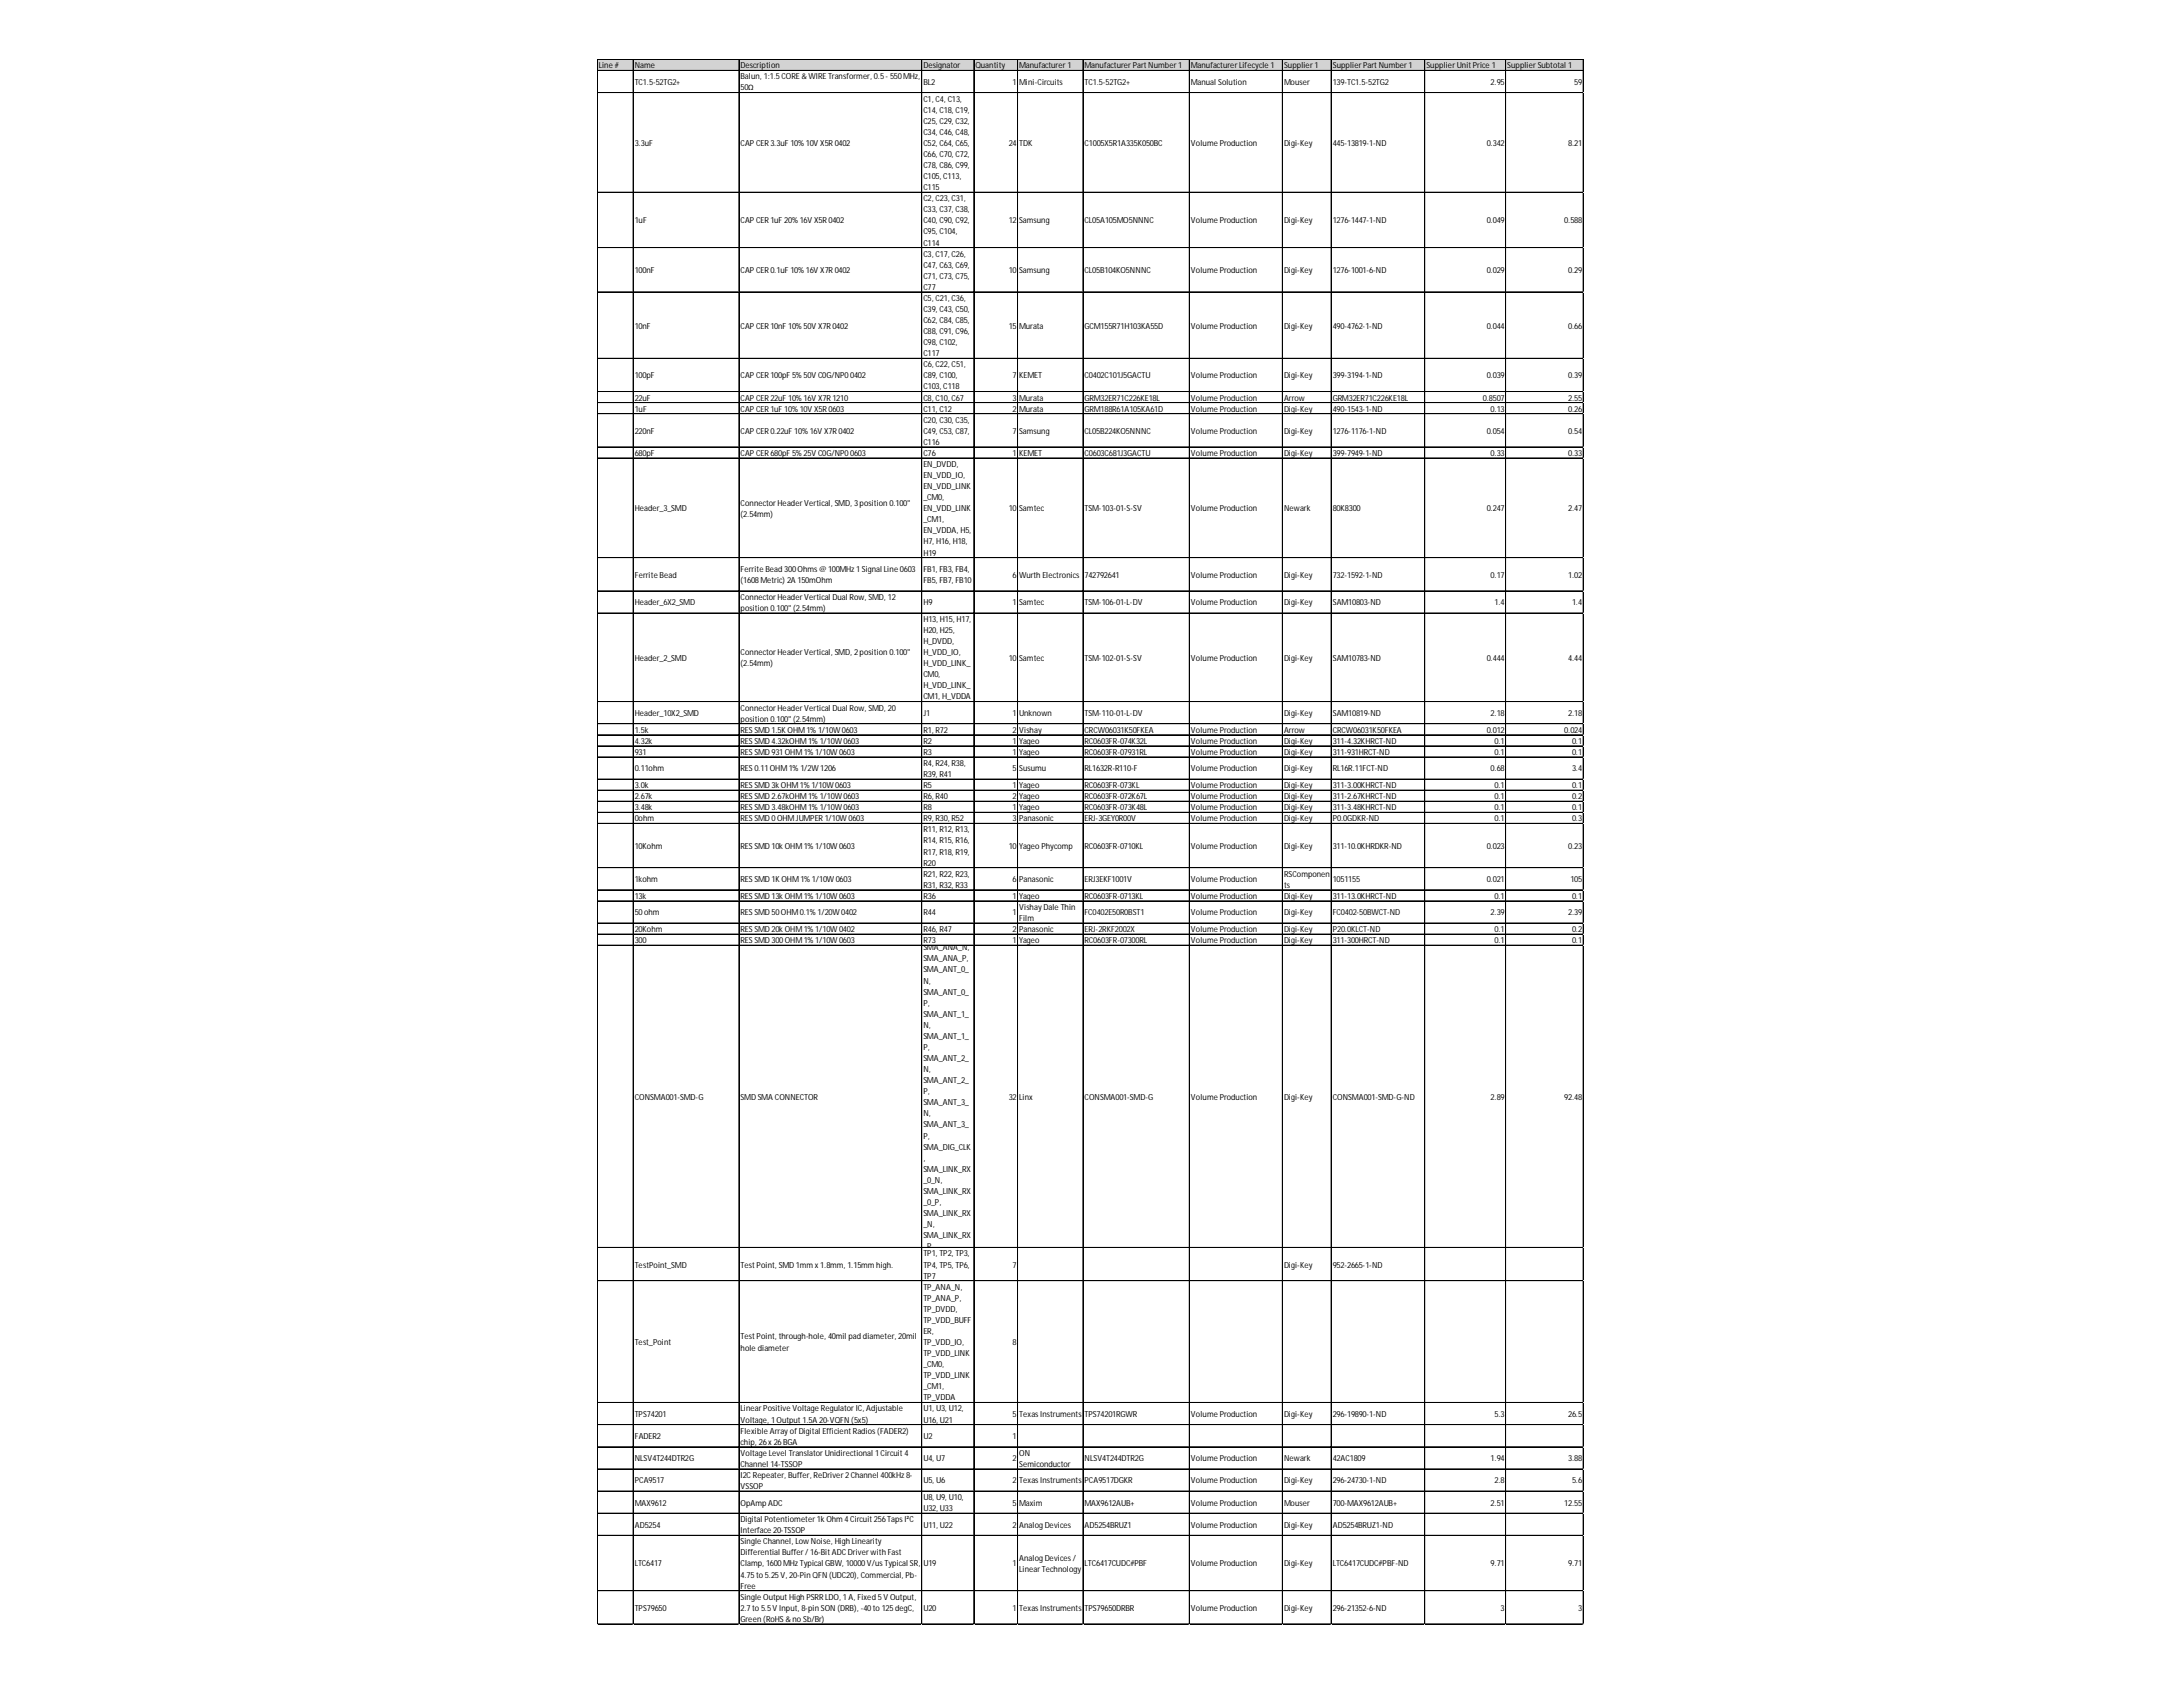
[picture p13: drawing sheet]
<svg xmlns="http://www.w3.org/2000/svg" width="279mm" height="216mm" viewBox="0 0 279 216" stroke-linecap="round" stroke-linejoin="round" font-family="sans-serif">
<defs><g id="words">
<g font-size="1.1">
<text x="76.6" y="8.7">Line#</text>
<text x="81.2" y="8.7">Name</text>
<text x="81.2" y="10.9">TC1.5-52TG2+</text>
<text x="94.8" y="8.7">Description</text>
<text x="94.8" y="10.2">Balun, 1:1.5CORE&amp;WIRETransformer, 0.5-550MHz,</text>
<text x="94.8" y="11.6">50Ω</text>
<text x="118.2" y="8.7">Designator</text>
<text x="118.2" y="10.9">BL2</text>
<text x="124.8" y="8.7">Quantity</text>
<text x="129.6" y="10.9">1</text>
<text x="130.4" y="8.7">Manufacturer1</text>
<text x="130.4" y="10.9">Mini-Circuits</text>
<text x="138.8" y="8.7">ManufacturerPartNumber1</text>
<text x="138.8" y="10.9">TC1.5-52TG2+</text>
<text x="152.4" y="8.7">ManufacturerLifecycle1</text>
<text x="152.4" y="10.9">Manual Solution</text>
<text x="164.3" y="8.7">Supplier1</text>
<text x="164.3" y="10.9">Mouser</text>
<text x="170.6" y="8.7">SupplierPartNumber1</text>
<text x="170.6" y="10.9">139-TC1.5-52TG2</text>
<text x="182.6" y="8.7">SupplierUnitPrice1</text>
<text x="190.8" y="10.9">2.95</text>
<text x="192.9" y="8.7">SupplierSubtotal 1</text>
<text x="201.5" y="10.9">59</text>
<text x="118.2" y="13">C1, C4, C13,</text>
<text x="118.2" y="14.4">C14, C18, C19,</text>
<text x="118.2" y="15.8">C25, C29, C32,</text>
<text x="118.2" y="17.2">C34, C46, C48,</text>
<text x="81.2" y="18.7">3.3uF</text>
<text x="94.8" y="18.7">CAPCER3.3uF10%10VX5R0402</text>
<text x="118.2" y="18.7">C52, C64, C65,</text>
<text x="118.2" y="20.1">C66, C70, C72,</text>
<text x="118.2" y="21.5">C78, C86, C99,</text>
<text x="118.2" y="22.9">C105, C113,</text>
<text x="129.1" y="18.7">24</text>
<text x="130.4" y="18.7">TDK</text>
<text x="138.8" y="18.7">C1005X5R1A335K050BC</text>
<text x="152.4" y="18.7">VolumeProduction</text>
<text x="164.3" y="18.7">Digi-Key</text>
<text x="170.6" y="18.7">445-13819-1-ND</text>
<text x="190.3" y="18.7">0.342</text>
<text x="200.7" y="18.7">8.21</text>
<text x="81.2" y="28.6">1uF</text>
<text x="94.8" y="28.6">CAPCER1uF20%16VX5R0402</text>
<text x="118.2" y="24.3">C115</text>
<text x="118.2" y="25.8">C2, C23, C31,</text>
<text x="118.2" y="27.2">C33, C37, C38,</text>
<text x="118.2" y="28.6">C40, C90, C92,</text>
<text x="129.1" y="28.6">12</text>
<text x="130.4" y="28.6">Samsung</text>
<text x="138.8" y="28.6">CL05A105MO5NNNC</text>
<text x="152.4" y="28.6">VolumeProduction</text>
<text x="164.3" y="28.6">Digi-Key</text>
<text x="170.6" y="28.6">1276-1447-1-ND</text>
<text x="190.3" y="28.6">0.049</text>
<text x="200.2" y="28.6">0.588</text>
<text x="81.2" y="35">100nF</text>
<text x="94.8" y="35">CAPCER0.1uF10%16VX7R0402</text>
<text x="118.2" y="30">C95, C104,</text>
<text x="118.2" y="31.4">C114</text>
<text x="118.2" y="32.8">C3, C17, C26,</text>
<text x="118.2" y="34.3">C47, C63, C69,</text>
<text x="118.2" y="35.7">C71, C73, C75,</text>
<text x="129.1" y="35">10</text>
<text x="130.4" y="35">Samsung</text>
<text x="138.8" y="35">CL05B104KO5NNNC</text>
<text x="152.4" y="35">VolumeProduction</text>
<text x="164.3" y="35">Digi-Key</text>
<text x="170.6" y="35">1276-1001-6-ND</text>
<text x="190.3" y="35">0.029</text>
<text x="200.7" y="35">0.29</text>
<text x="118.2" y="37.1">C77</text>
<text x="118.2" y="38.5">C5, C21, C36,</text>
<text x="118.2" y="39.9">C39, C43, C50,</text>
<text x="118.2" y="41.3">C62, C84, C85,</text>
<text x="81.2" y="42">10nF</text>
<text x="94.8" y="42">CAPCER10nF10%50VX7R0402</text>
<text x="118.2" y="42.8">C88, C91, C96,</text>
<text x="118.2" y="44.2">C98, C102,</text>
<text x="118.2" y="45.6">C117</text>
<text x="118.2" y="47">C6, C22, C51,</text>
<text x="129.1" y="42">15</text>
<text x="130.4" y="42">Murata</text>
<text x="138.8" y="42">GCM155R71H103KA55D</text>
<text x="152.4" y="42">VolumeProduction</text>
<text x="164.3" y="42">Digi-Key</text>
<text x="170.6" y="42">490-4762-1-ND</text>
<text x="190.3" y="42">0.044</text>
<text x="200.7" y="42">0.66</text>
<text x="81.2" y="48.4">100pF</text>
<text x="81.2" y="51.3">22uF</text>
<text x="81.2" y="52.7">1uF</text>
<text x="94.8" y="48.4">CAPCER100pF5%50VC0G/NP00402</text>
<text x="94.8" y="51.3">CAPCER22uF10%16VX7R1210</text>
<text x="94.8" y="52.7">CAPCER1uF10%10VX5R0603</text>
<text x="118.2" y="48.4">C89, C100,</text>
<text x="118.2" y="49.8">C103, C118</text>
<text x="118.2" y="51.3">C8, C10, C67</text>
<text x="118.2" y="52.7">C11, C12</text>
<text x="129.6" y="48.4">7</text>
<text x="129.6" y="51.3">3</text>
<text x="129.6" y="52.7">2</text>
<text x="130.4" y="48.4">KEMET</text>
<text x="130.4" y="51.3">Murata</text>
<text x="130.4" y="52.7">Murata</text>
<text x="138.8" y="48.4">C0402C101J5GACTU</text>
<text x="138.8" y="51.3">GRM32ER71C226KE18L</text>
<text x="138.8" y="52.7">GRM188R61A105KA61D</text>
<text x="152.4" y="48.4">VolumeProduction</text>
<text x="152.4" y="51.3">VolumeProduction</text>
<text x="152.4" y="52.7">VolumeProduction</text>
<text x="164.3" y="48.4">Digi-Key</text>
<text x="164.3" y="51.3">Arrow</text>
<text x="164.3" y="52.7">Digi-Key</text>
<text x="170.6" y="48.4">399-3194-1-ND</text>
<text x="170.6" y="51.3">GRM32ER71C226KE18L</text>
<text x="170.6" y="52.7">490-1543-1-ND</text>
<text x="189.8" y="51.3">0.8507</text>
<text x="190.3" y="48.4">0.039</text>
<text x="190.8" y="52.7">0.13</text>
<text x="200.7" y="48.4">0.39</text>
<text x="200.7" y="51.3">2.55</text>
<text x="200.7" y="52.7">0.26</text>
<text x="81.2" y="55.5">220nF</text>
<text x="81.2" y="58.3">680pF</text>
<text x="94.8" y="55.5">CAPCER0.22uF10%16VX7R0402</text>
<text x="94.8" y="58.3">CAPCER680pF5%25VC0G/NP00603</text>
<text x="118.2" y="54.1">C20, C30, C35,</text>
<text x="118.2" y="55.5">C49, C53, C87,</text>
<text x="118.2" y="56.9">C116</text>
<text x="118.2" y="58.3">C76</text>
<text x="118.2" y="59.8">EN_DVDD,</text>
<text x="129.6" y="55.5">7</text>
<text x="129.6" y="58.3">1</text>
<text x="130.4" y="55.5">Samsung</text>
<text x="130.4" y="58.3">KEMET</text>
<text x="138.8" y="55.5">CL05B224KO5NNNC</text>
<text x="138.8" y="58.3">C0603C681J3GACTU</text>
<text x="152.4" y="55.5">VolumeProduction</text>
<text x="152.4" y="58.3">VolumeProduction</text>
<text x="164.3" y="55.5">Digi-Key</text>
<text x="164.3" y="58.3">Digi-Key</text>
<text x="170.6" y="55.5">1276-1176-1-ND</text>
<text x="170.6" y="58.3">399-7949-1-ND</text>
<text x="190.3" y="55.5">0.054</text>
<text x="190.8" y="58.3">0.33</text>
<text x="200.7" y="55.5">0.54</text>
<text x="200.7" y="58.3">0.33</text>
<text x="81.2" y="65.4">Header_3_SMD</text>
<text x="94.8" y="64.7">ConnectorHeaderVertical, SMD, 3position0.100&quot;</text>
<text x="118.2" y="61.2">EN_VDD_IO,</text>
<text x="118.2" y="62.6">EN_VDD_LINK</text>
<text x="118.2" y="64">_CM0,</text>
<text x="118.2" y="65.4">EN_VDD_LINK</text>
<text x="129.1" y="65.4">10</text>
<text x="130.4" y="65.4">Samtec</text>
<text x="138.8" y="65.4">TSM-103-01-S-SV</text>
<text x="152.4" y="65.4">VolumeProduction</text>
<text x="164.3" y="65.4">Newark</text>
<text x="170.6" y="65.4">80K8300</text>
<text x="190.3" y="65.4">0.247</text>
<text x="200.7" y="65.4">2.47</text>
<text x="94.8" y="66.1">(2.54mm)</text>
<text x="118.2" y="66.8">_CM1,</text>
<text x="118.2" y="68.3">EN_VDDA, H5,</text>
<text x="118.2" y="69.7">H7, H16, H18,</text>
<text x="118.2" y="71.1">H19</text>
<text x="81.2" y="73.9">FerriteBead</text>
<text x="81.2" y="77.5">Header_6X2_SMD</text>
<text x="94.8" y="73.2">FerriteBead300Ohms@ 100MHz1Signal Line0603</text>
<text x="94.8" y="74.6">(1608Metric) 2A150mOhm</text>
<text x="94.8" y="76.8">ConnectorHeaderVertical Dual Row, SMD, 12</text>
<text x="118.2" y="73.2">FB1, FB3, FB4,</text>
<text x="118.2" y="74.6">FB5, FB7, FB10</text>
<text x="118.2" y="77.5">H9</text>
<text x="129.6" y="73.9">6</text>
<text x="129.6" y="77.5">1</text>
<text x="130.4" y="73.9">WurthElectronics</text>
<text x="130.4" y="77.5">Samtec</text>
<text x="138.8" y="73.9">742792641</text>
<text x="138.8" y="77.5">TSM-106-01-L-DV</text>
<text x="152.4" y="73.9">VolumeProduction</text>
<text x="152.4" y="77.5">VolumeProduction</text>
<text x="164.3" y="73.9">Digi-Key</text>
<text x="164.3" y="77.5">Digi-Key</text>
<text x="170.6" y="73.9">732-1592-1-ND</text>
<text x="170.6" y="77.5">SAM10803-ND</text>
<text x="190.8" y="73.9">0.17</text>
<text x="191.3" y="77.5">1.4</text>
<text x="200.7" y="73.9">1.02</text>
<text x="201.2" y="77.5">1.4</text>
<text x="94.8" y="78.2">position0.100&quot; (2.54mm)</text>
<text x="94.8" y="83.9">ConnectorHeaderVertical, SMD, 2position0.100&quot;</text>
<text x="118.2" y="79.6">H13, H15, H17,</text>
<text x="118.2" y="81">H20, H25,</text>
<text x="118.2" y="82.4">H_DVDD,</text>
<text x="118.2" y="83.9">H_VDD_IO,</text>
<text x="81.2" y="84.6">Header_2_SMD</text>
<text x="94.8" y="85.3">(2.54mm)</text>
<text x="118.2" y="85.3">H_VDD_LINK_</text>
<text x="118.2" y="86.7">CM0,</text>
<text x="118.2" y="88.1">H_VDD_LINK_</text>
<text x="118.2" y="89.5">CM1, H_VDDA</text>
<text x="129.1" y="84.6">10</text>
<text x="130.4" y="84.6">Samtec</text>
<text x="138.8" y="84.6">TSM-102-01-S-SV</text>
<text x="152.4" y="84.6">VolumeProduction</text>
<text x="164.3" y="84.6">Digi-Key</text>
<text x="170.6" y="84.6">SAM10783-ND</text>
<text x="190.3" y="84.6">0.444</text>
<text x="200.7" y="84.6">4.44</text>
<text x="81.2" y="91.6">Header_10X2_SMD</text>
<text x="81.2" y="93.8">1.5k</text>
<text x="81.2" y="95.2">4.32k</text>
<text x="94.8" y="90.9">ConnectorHeaderVertical Dual Row, SMD, 20</text>
<text x="94.8" y="92.4">position0.100&quot; (2.54mm)</text>
<text x="94.8" y="93.8">RESSMD1.5KOHM1%1/10W0603</text>
<text x="94.8" y="95.2">RESSMD4.32kOHM1%1/10W0603</text>
<text x="118.2" y="91.6">J1</text>
<text x="118.2" y="93.8">R1, R72</text>
<text x="118.2" y="95.2">R2</text>
<text x="129.6" y="91.6">1</text>
<text x="129.6" y="93.8">2</text>
<text x="129.6" y="95.2">1</text>
<text x="130.4" y="91.6">Unknown</text>
<text x="130.4" y="93.8">Vishay</text>
<text x="130.4" y="95.2">Yageo</text>
<text x="138.8" y="91.6">TSM-110-01-L-DV</text>
<text x="138.8" y="93.8">CRCW06031K50FKEA</text>
<text x="138.8" y="95.2">RC0603FR-074K32L</text>
<text x="152.4" y="93.8">VolumeProduction</text>
<text x="152.4" y="95.2">VolumeProduction</text>
<text x="164.3" y="91.6">Digi-Key</text>
<text x="164.3" y="93.8">Arrow</text>
<text x="164.3" y="95.2">Digi-Key</text>
<text x="170.6" y="91.6">SAM10819-ND</text>
<text x="170.6" y="93.8">CRCW06031K50FKEA</text>
<text x="170.6" y="95.2">311-4.32KHRCT-ND</text>
<text x="190.3" y="93.8">0.012</text>
<text x="190.8" y="91.6">2.18</text>
<text x="191.3" y="95.2">0.1</text>
<text x="200.2" y="93.8">0.024</text>
<text x="200.7" y="91.6">2.18</text>
<text x="201.2" y="95.2">0.1</text>
<text x="81.2" y="96.6">931</text>
<text x="81.2" y="98.7">0.11ohm</text>
<text x="81.2" y="100.9">3.0k</text>
<text x="94.8" y="96.6">RESSMD931OHM1%1/10W0603</text>
<text x="94.8" y="98.7">RES0.11OHM1%1/2W1206</text>
<text x="94.8" y="100.9">RESSMD3kOHM1%1/10W0603</text>
<text x="118.2" y="96.6">R3</text>
<text x="118.2" y="98">R4, R24, R38,</text>
<text x="118.2" y="99.4">R39, R41</text>
<text x="118.2" y="100.9">R5</text>
<text x="129.6" y="96.6">1</text>
<text x="129.6" y="98.7">5</text>
<text x="129.6" y="100.9">1</text>
<text x="130.4" y="96.6">Yageo</text>
<text x="130.4" y="98.7">Susumu</text>
<text x="130.4" y="100.9">Yageo</text>
<text x="138.8" y="96.6">RC0603FR-07931RL</text>
<text x="138.8" y="98.7">RL1632R-R110-F</text>
<text x="138.8" y="100.9">RC0603FR-073KL</text>
<text x="152.4" y="96.6">VolumeProduction</text>
<text x="152.4" y="98.7">VolumeProduction</text>
<text x="152.4" y="100.9">VolumeProduction</text>
<text x="164.3" y="96.6">Digi-Key</text>
<text x="164.3" y="98.7">Digi-Key</text>
<text x="164.3" y="100.9">Digi-Key</text>
<text x="170.6" y="96.6">311-931HRCT-ND</text>
<text x="170.6" y="98.7">RL16R.11FCT-ND</text>
<text x="170.6" y="100.9">311-3.00KHRCT-ND</text>
<text x="190.8" y="98.7">0.68</text>
<text x="191.3" y="96.6">0.1</text>
<text x="191.3" y="100.9">0.1</text>
<text x="201.2" y="96.6">0.1</text>
<text x="201.2" y="98.7">3.4</text>
<text x="201.2" y="100.9">0.1</text>
<text x="81.2" y="102.3">2.67k</text>
<text x="81.2" y="103.7">3.48k</text>
<text x="81.2" y="105.1">0ohm</text>
<text x="94.8" y="102.3">RESSMD2.67kOHM1%1/10W0603</text>
<text x="94.8" y="103.7">RESSMD3.48kOHM1%1/10W0603</text>
<text x="94.8" y="105.1">RESSMD0OHMJUMPER1/10W0603</text>
<text x="118.2" y="102.3">R6, R40</text>
<text x="118.2" y="103.7">R8</text>
<text x="118.2" y="105.1">R9, R30, R52</text>
<text x="118.2" y="106.5">R11, R12, R13,</text>
<text x="118.2" y="107.9">R14, R15, R16,</text>
<text x="129.6" y="102.3">2</text>
<text x="129.6" y="103.7">1</text>
<text x="129.6" y="105.1">3</text>
<text x="130.4" y="102.3">Yageo</text>
<text x="130.4" y="103.7">Yageo</text>
<text x="130.4" y="105.1">Panasonic</text>
<text x="138.8" y="102.3">RC0603FR-072K67L</text>
<text x="138.8" y="103.7">RC0603FR-073K48L</text>
<text x="138.8" y="105.1">ERJ-3GEY0R00V</text>
<text x="152.4" y="102.3">VolumeProduction</text>
<text x="152.4" y="103.7">VolumeProduction</text>
<text x="152.4" y="105.1">VolumeProduction</text>
<text x="164.3" y="102.3">Digi-Key</text>
<text x="164.3" y="103.7">Digi-Key</text>
<text x="164.3" y="105.1">Digi-Key</text>
<text x="170.6" y="102.3">311-2.67KHRCT-ND</text>
<text x="170.6" y="103.7">311-3.48KHRCT-ND</text>
<text x="170.6" y="105.1">P0.0GDKR-ND</text>
<text x="191.3" y="102.3">0.1</text>
<text x="191.3" y="103.7">0.1</text>
<text x="191.3" y="105.1">0.1</text>
<text x="201.2" y="102.3">0.2</text>
<text x="201.2" y="103.7">0.1</text>
<text x="201.2" y="105.1">0.3</text>
<text x="81.2" y="108.6">10Kohm</text>
<text x="81.2" y="112.9">1kohm</text>
<text x="94.8" y="108.6">RESSMD10kOHM1%1/10W0603</text>
<text x="94.8" y="112.9">RESSMD1KOHM1%1/10W0603</text>
<text x="118.2" y="109.4">R17, R18, R19,</text>
<text x="118.2" y="110.8">R20</text>
<text x="118.2" y="112.2">R21, R22, R23,</text>
<text x="118.2" y="113.6">R31, R32, R33</text>
<text x="129.1" y="108.6">10</text>
<text x="129.6" y="112.9">6</text>
<text x="130.4" y="108.6">YageoPhycomp</text>
<text x="130.4" y="112.9">Panasonic</text>
<text x="138.8" y="108.6">RC0603FR-0710KL</text>
<text x="138.8" y="112.9">ERJ3EKF1001V</text>
<text x="152.4" y="108.6">VolumeProduction</text>
<text x="152.4" y="112.9">VolumeProduction</text>
<text x="164.3" y="108.6">Digi-Key</text>
<text x="164.3" y="112.2">RSComponen</text>
<text x="164.3" y="113.6">ts</text>
<text x="170.6" y="108.6">311-10.0KHRDKR-ND</text>
<text x="170.6" y="112.9">1051155</text>
<text x="190.3" y="108.6">0.023</text>
<text x="190.3" y="112.9">0.021</text>
<text x="200.7" y="108.6">0.23</text>
<text x="201" y="112.9">105</text>
<text x="81.2" y="115">13k</text>
<text x="81.2" y="117.2">50ohm</text>
<text x="81.2" y="119.3">20Kohm</text>
<text x="94.8" y="115">RESSMD13kOHM1%1/10W0603</text>
<text x="94.8" y="117.2">RESSMD50OHM0.1%1/20W0402</text>
<text x="94.8" y="119.3">RESSMD20kOHM1%1/10W0402</text>
<text x="118.2" y="115">R36</text>
<text x="118.2" y="117.2">R44</text>
<text x="118.2" y="119.3">R46, R47</text>
<text x="129.6" y="115">1</text>
<text x="129.6" y="117.2">1</text>
<text x="129.6" y="119.3">2</text>
<text x="130.4" y="115">Yageo</text>
<text x="130.4" y="116.4">VishayDaleThin</text>
<text x="130.4" y="117.9">Film</text>
<text x="130.4" y="119.3">Panasonic</text>
<text x="138.8" y="115">RC0603FR-0713KL</text>
<text x="138.8" y="117.2">FC0402E50R0BST1</text>
<text x="138.8" y="119.3">ERJ-2RKF2002X</text>
<text x="152.4" y="115">VolumeProduction</text>
<text x="152.4" y="117.2">VolumeProduction</text>
<text x="152.4" y="119.3">VolumeProduction</text>
<text x="164.3" y="115">Digi-Key</text>
<text x="164.3" y="117.2">Digi-Key</text>
<text x="164.3" y="119.3">Digi-Key</text>
<text x="170.6" y="115">311-13.0KHRCT-ND</text>
<text x="170.6" y="117.2">FC0402-50BWCT-ND</text>
<text x="170.6" y="119.3">P20.0KLCT-ND</text>
<text x="190.8" y="117.2">2.39</text>
<text x="191.3" y="115">0.1</text>
<text x="191.3" y="119.3">0.1</text>
<text x="200.7" y="117.2">2.39</text>
<text x="201.2" y="115">0.1</text>
<text x="201.2" y="119.3">0.2</text>
<text x="81.2" y="120.7">300</text>
<text x="94.8" y="120.7">RESSMD300OHM1%1/10W0603</text>
<text x="118.2" y="120.7">R73</text>
<text x="118.2" y="121.6">SMA_ANA_N,</text>
<text x="118.2" y="123">SMA_ANA_P,</text>
<text x="118.2" y="124.5">SMA_ANT_0_</text>
<text x="118.2" y="125.9">N,</text>
<text x="129.6" y="120.7">1</text>
<text x="130.4" y="120.7">Yageo</text>
<text x="138.8" y="120.7">RC0603FR-07300RL</text>
<text x="152.4" y="120.7">VolumeProduction</text>
<text x="164.3" y="120.7">Digi-Key</text>
<text x="170.6" y="120.7">311-300HRCT-ND</text>
<text x="191.3" y="120.7">0.1</text>
<text x="201.2" y="120.7">0.1</text>
<text x="118.2" y="127.3">SMA_ANT_0_</text>
<text x="118.2" y="128.7">P,</text>
<text x="118.2" y="130.1">SMA_ANT_1_</text>
<text x="118.2" y="131.5">N,</text>
<text x="118.2" y="133">SMA_ANT_1_</text>
<text x="118.2" y="134.4">P,</text>
<text x="118.2" y="135.8">SMA_ANT_2_</text>
<text x="118.2" y="137.2">N,</text>
<text x="81.2" y="140.7">CONSMA001-SMD-G</text>
<text x="94.8" y="140.7">SMDSMACONNECTOR</text>
<text x="118.2" y="138.6">SMA_ANT_2_</text>
<text x="118.2" y="140">P,</text>
<text x="118.2" y="141.5">SMA_ANT_3_</text>
<text x="118.2" y="142.9">N,</text>
<text x="129.1" y="140.7">32</text>
<text x="130.4" y="140.7">Linx</text>
<text x="138.8" y="140.7">CONSMA001-SMD-G</text>
<text x="152.4" y="140.7">VolumeProduction</text>
<text x="164.3" y="140.7">Digi-Key</text>
<text x="170.6" y="140.7">CONSMA001-SMD-G-ND</text>
<text x="190.8" y="140.7">2.89</text>
<text x="200.2" y="140.7">92.48</text>
<text x="118.2" y="144.3">SMA_ANT_3_</text>
<text x="118.2" y="145.7">P,</text>
<text x="118.2" y="147.1">SMA_DIG_CLK</text>
<text x="118.2" y="148.5">,</text>
<text x="118.2" y="150">SMA_LINK_RX</text>
<text x="118.2" y="151.4">_0_N,</text>
<text x="118.2" y="152.8">SMA_LINK_RX</text>
<text x="118.2" y="154.2">_0_P,</text>
<text x="118.2" y="155.6">SMA_LINK_RX</text>
<text x="118.2" y="157">_N,</text>
<text x="118.2" y="158.5">SMA_LINK_RX</text>
<text x="118.2" y="159.9">_P,</text>
<text x="118.2" y="160.8">TP1, TP2, TP3,</text>
<text x="81.2" y="162.2">TestPoint_SMD</text>
<text x="94.8" y="162.2">TestPoint, SMD1mmx1.8mm, 1.15mmhigh.</text>
<text x="118.2" y="162.2">TP4, TP5, TP6,</text>
<text x="118.2" y="163.6">TP7</text>
<text x="118.2" y="165">TP_ANA_N,</text>
<text x="118.2" y="166.5">TP_ANA_P,</text>
<text x="118.2" y="167.9">TP_DVDD,</text>
<text x="129.6" y="162.2">7</text>
<text x="164.3" y="162.2">Digi-Key</text>
<text x="170.6" y="162.2">952-2665-1-ND</text>
<text x="81.2" y="172.1">Test_Point</text>
<text x="94.8" y="171.4">TestPoint, through-hole, 40mil paddiameter, 20mil</text>
<text x="94.8" y="172.8">holediameter</text>
<text x="118.2" y="169.3">TP_VDD_BUFF</text>
<text x="118.2" y="170.7">ER,</text>
<text x="118.2" y="172.1">TP_VDD_IO,</text>
<text x="118.2" y="173.6">TP_VDD_LINK</text>
<text x="129.6" y="172.1">8</text>
<text x="118.2" y="175">_CM0,</text>
<text x="118.2" y="176.4">TP_VDD_LINK</text>
<text x="118.2" y="177.8">_CM1,</text>
<text x="118.2" y="179.2">TP_VDDA</text>
<text x="81.2" y="181.3">TPS74201</text>
<text x="81.2" y="184.2">FADER2</text>
<text x="94.8" y="180.6">LinearPositiveVoltageRegulatorIC, Adjustable</text>
<text x="94.8" y="182.1">Voltage, 1Output1.5A20-VQFN(5x5)</text>
<text x="94.8" y="183.5">FlexibleArrayofDigital EfficientRadios(FADER2)</text>
<text x="94.8" y="184.9">chip, 26x26BGA</text>
<text x="118.2" y="180.6">U1, U3, U12,</text>
<text x="118.2" y="182.1">U16, U21</text>
<text x="118.2" y="184.2">U2</text>
<text x="129.6" y="181.3">5</text>
<text x="129.6" y="184.2">1</text>
<text x="130.4" y="181.3">TexasInstruments</text>
<text x="138.8" y="181.3">TPS74201RGWR</text>
<text x="152.4" y="181.3">VolumeProduction</text>
<text x="164.3" y="181.3">Digi-Key</text>
<text x="170.6" y="181.3">296-19890-1-ND</text>
<text x="191.3" y="181.3">5.3</text>
<text x="200.7" y="181.3">26.5</text>
<text x="81.2" y="187">NLSV4T244DTR2G</text>
<text x="81.2" y="189.8">PCA9517</text>
<text x="94.8" y="186.3">VoltageLevel TranslatorUnidirectional 1Circuit4</text>
<text x="94.8" y="187.7">Channel 14-TSSOP</text>
<text x="94.8" y="189.1">I2CRepeater, Buffer, ReDriver2Channel 400kHz8-</text>
<text x="94.8" y="190.6">VSSOP</text>
<text x="118.2" y="187">U4, U7</text>
<text x="118.2" y="189.8">U5, U6</text>
<text x="118.2" y="192">U8, U9, U10,</text>
<text x="129.6" y="187">2</text>
<text x="129.6" y="189.8">2</text>
<text x="130.4" y="186.3">ON</text>
<text x="130.4" y="187.7">Semiconductor</text>
<text x="130.4" y="189.8">TexasInstruments</text>
<text x="138.8" y="187">NLSV4T244DTR2G</text>
<text x="138.8" y="189.8">PCA9517DGKR</text>
<text x="152.4" y="187">VolumeProduction</text>
<text x="152.4" y="189.8">VolumeProduction</text>
<text x="164.3" y="187">Newark</text>
<text x="164.3" y="189.8">Digi-Key</text>
<text x="170.6" y="187">42AC1809</text>
<text x="170.6" y="189.8">296-24730-1-ND</text>
<text x="190.8" y="187">1.94</text>
<text x="191.3" y="189.8">2.8</text>
<text x="200.7" y="187">3.88</text>
<text x="201.2" y="189.8">5.6</text>
<text x="81.2" y="192.7">MAX9612</text>
<text x="81.2" y="195.5">AD5254</text>
<text x="94.8" y="192.7">OpAmpADC</text>
<text x="94.8" y="194.8">Digital Potentiometer1kOhm4Circuit256TapsI²C</text>
<text x="94.8" y="196.2">Interface20-TSSOP</text>
<text x="94.8" y="197.6">SingleChannel, LowNoise, HighLinearity</text>
<text x="118.2" y="193.4">U32, U33</text>
<text x="118.2" y="195.5">U11, U22</text>
<text x="129.6" y="192.7">5</text>
<text x="129.6" y="195.5">2</text>
<text x="130.4" y="192.7">Maxim</text>
<text x="130.4" y="195.5">AnalogDevices</text>
<text x="138.8" y="192.7">MAX9612AUB+</text>
<text x="138.8" y="195.5">AD5254BRUZ1</text>
<text x="152.4" y="192.7">VolumeProduction</text>
<text x="152.4" y="195.5">VolumeProduction</text>
<text x="164.3" y="192.7">Mouser</text>
<text x="164.3" y="195.5">Digi-Key</text>
<text x="170.6" y="192.7">700-MAX9612AUB+</text>
<text x="170.6" y="195.5">AD5254BRUZ1-ND</text>
<text x="190.8" y="192.7">2.51</text>
<text x="200.2" y="192.7">12.55</text>
<text x="81.2" y="200.5">LTC6417</text>
<text x="94.8" y="199.1">Differential Buffer/16-BitADCDriverwithFast</text>
<text x="94.8" y="200.5">Clamp, 1600MHzTypical GBW, 10000V/usTypical SR,</text>
<text x="94.8" y="201.9">4.75to5.25V, 20-PinQFN(UDC20), Commercial, Pb-</text>
<text x="94.8" y="203.3">Free</text>
<text x="118.2" y="200.5">U19</text>
<text x="129.6" y="200.5">1</text>
<text x="130.4" y="199.8">AnalogDevices/</text>
<text x="130.4" y="201.2">LinearTechnology</text>
<text x="138.8" y="200.5">LTC6417CUDC#PBF</text>
<text x="152.4" y="200.5">VolumeProduction</text>
<text x="164.3" y="200.5">Digi-Key</text>
<text x="170.6" y="200.5">LTC6417CUDC#PBF-ND</text>
<text x="190.8" y="200.5">9.71</text>
<text x="200.7" y="200.5">9.71</text>
<text x="81.2" y="206.1">TPS79650</text>
<text x="94.8" y="204.7">SingleOutputHighPSRRLDO, 1A, Fixed5VOutput,</text>
<text x="94.8" y="206.1">2.7to5.5VInput, 8-pinSON(DRB), -40to125degC,</text>
<text x="94.8" y="207.6">Green(RoHS&amp;noSb/Br)</text>
<text x="118.2" y="206.1">U20</text>
<text x="129.6" y="206.1">1</text>
<text x="130.4" y="206.1">TexasInstruments</text>
<text x="138.8" y="206.1">TPS79650DRBR</text>
<text x="152.4" y="206.1">VolumeProduction</text>
<text x="164.3" y="206.1">Digi-Key</text>
<text x="170.6" y="206.1">296-21352-6-ND</text>
<text x="192.1" y="206.1">3</text>
<text x="202" y="206.1">3</text>
</g>
</g></defs>
<path d="M76.4 7.6h126.3v1.5h-126.3z" fill="#d3d3d3"/>
<g fill="none" stroke="#000" stroke-width=".13">
<path d="M76.4 7.6v200.3M76.5 7.6v200.3M76.5 7.6h126.2M76.5 9h126.2M76.5 11.8h126.2M76.5 11.9h126.2M81 7.7v200.2M81.1 7.7v200.2M94.6 7.7v200.2M118 7.7v200.2M124.6 7.7v200.2M124.7 7.7v200.2"/>
<path d="M130.2 7.7v200.2M130.3 7.7v200.2M138.6 7.7v200.2M152.2 7.7v200.2M164.1 7.7v200.2M164.2 7.7v200.2M170.4 7.7v200.2M182.3 7.7v200.2M182.4 7.7v200.2M192.7 7.7v200.2M202.6 7.7v200.2M202.7 7.7v200.2"/>
<path d="M76.5 24.6h126.2M76.5 31.7h126.2M76.5 37.4h126.2M76.5 45.9h126.2M76.5 50.1h126.2M76.5 51.5h126.2M76.5 51.6h126.2M76.5 52.9h126.2M76.5 53h126.2M76.5 57.2h126.2M76.5 58.6h126.2M76.5 71.4h126.2"/>
<path d="M76.5 75.6h126.2M76.5 78.4h126.2M76.5 78.5h126.2M76.5 89.8h126.2M76.5 92.6h126.2M76.5 92.7h126.2M76.5 94h126.2M76.5 94.1h126.2M76.5 95.5h126.2M76.5 96.9h126.2M76.5 99.7h126.2M76.5 101.1h126.2"/>
<path d="M76.5 101.2h126.2M76.5 102.5h126.2M76.5 102.6h126.2M76.5 104h126.2M76.5 105.4h126.2M76.5 111h126.2M76.5 111.1h126.2M76.5 113.9h126.2M76.5 115.3h126.2M76.5 118.1h126.2M76.5 118.2h126.2M76.5 119.5h126.2"/>
<path d="M76.5 119.6h126.2M76.5 121h126.2M76.5 159.6h126.2M76.5 159.7h126.2M76.5 163.9h126.2M76.5 179.5h126.2M76.5 182.3h126.2M76.5 182.4h126.2M76.5 185.2h126.2M76.5 188h126.2M76.5 190.8h126.2M76.5 190.9h126.2"/>
<path d="M76.5 193.7h126.2M76.5 196.5h126.2M76.5 203.6h126.2M76.5 207.8h126.2M76.5 207.9h126.2"/>
</g>
<path d="M76.4 207.9h.1" fill="none" stroke="#d4d4d4" stroke-width=".13"/>
<path d="M76.4 207.9h.1z" fill="#d4d4d4"/>
<path d="M81 207.9h.1" fill="none" stroke="#d4d4d4" stroke-width=".13"/>
<path d="M81 207.9h.1z" fill="#d4d4d4"/>
<path d="M94.6 207.9h.1" fill="none" stroke="#d4d4d4" stroke-width=".13"/>
<path d="M118 207.9h.1" fill="none" stroke="#d4d4d4" stroke-width=".13"/>
<path d="M124.6 207.9h.1" fill="none" stroke="#d4d4d4" stroke-width=".13"/>
<path d="M124.6 207.9h.1z" fill="#d4d4d4"/>
<path d="M130.2 207.9h.1" fill="none" stroke="#d4d4d4" stroke-width=".13"/>
<path d="M130.2 207.9h.1z" fill="#d4d4d4"/>
<path d="M138.6 207.9h.1" fill="none" stroke="#d4d4d4" stroke-width=".13"/>
<path d="M138.6 207.9h.1z" fill="#d4d4d4"/>
<path d="M152.2 207.9h.1" fill="none" stroke="#d4d4d4" stroke-width=".13"/>
<path d="M152.2 207.9h.1z" fill="#d4d4d4"/>
<path d="M164.1 207.9h.1" fill="none" stroke="#d4d4d4" stroke-width=".13"/>
<path d="M164.1 207.9h.1z" fill="#d4d4d4"/>
<path d="M170.4 207.9h.1" fill="none" stroke="#d4d4d4" stroke-width=".13"/>
<path d="M182.3 207.9h.1" fill="none" stroke="#d4d4d4" stroke-width=".13"/>
<path d="M182.3 207.9h.1z" fill="#d4d4d4"/>
<path d="M192.7 207.9h.1" fill="none" stroke="#d4d4d4" stroke-width=".13"/>
<path d="M192.7 207.9h.1z" fill="#d4d4d4"/>
<path d="M202.6 207.9h.1" fill="none" stroke="#d4d4d4" stroke-width=".13"/>
<path d="M202.6 207.9h.1z" fill="#d4d4d4"/>
<path d="M202.7 11.8h.1" fill="none" stroke="#d4d4d4" stroke-width=".13"/>
<path d="M202.7 11.8v.1z" fill="#d4d4d4"/>
<path d="M202.7 24.6h.1" fill="none" stroke="#d4d4d4" stroke-width=".13"/>
<path d="M202.7 24.6v.1z" fill="#d4d4d4"/>
<path d="M202.7 31.7h.1" fill="none" stroke="#d4d4d4" stroke-width=".13"/>
<path d="M202.7 31.7v.1z" fill="#d4d4d4"/>
<path d="M202.7 37.4h.1" fill="none" stroke="#d4d4d4" stroke-width=".13"/>
<path d="M202.7 45.9h.1" fill="none" stroke="#d4d4d4" stroke-width=".13"/>
<path d="M202.7 50.1h.1" fill="none" stroke="#d4d4d4" stroke-width=".13"/>
<path d="M202.7 50.1v.1z" fill="#d4d4d4"/>
<path d="M202.7 51.5h.1" fill="none" stroke="#d4d4d4" stroke-width=".13"/>
<path d="M202.7 51.5v.1z" fill="#d4d4d4"/>
<path d="M202.7 52.9h.1" fill="none" stroke="#d4d4d4" stroke-width=".13"/>
<path d="M202.7 52.9v.1z" fill="#d4d4d4"/>
<path d="M202.7 57.2h.1" fill="none" stroke="#d4d4d4" stroke-width=".13"/>
<path d="M202.7 57.2v.1z" fill="#d4d4d4"/>
<path d="M202.7 58.6h.1" fill="none" stroke="#d4d4d4" stroke-width=".13"/>
<path d="M202.7 58.6v.1z" fill="#d4d4d4"/>
<path d="M202.7 71.4h.1" fill="none" stroke="#d4d4d4" stroke-width=".13"/>
<path d="M202.7 75.6h.1" fill="none" stroke="#d4d4d4" stroke-width=".13"/>
<path d="M202.7 75.6v.1z" fill="#d4d4d4"/>
<path d="M202.7 78.4h.1" fill="none" stroke="#d4d4d4" stroke-width=".13"/>
<path d="M202.7 78.4v.1z" fill="#d4d4d4"/>
<path d="M202.7 89.8h.1" fill="none" stroke="#d4d4d4" stroke-width=".13"/>
<path d="M202.7 89.8v.1z" fill="#d4d4d4"/>
<path d="M202.7 92.6h.1" fill="none" stroke="#d4d4d4" stroke-width=".13"/>
<path d="M202.7 92.6v.1z" fill="#d4d4d4"/>
<path d="M202.7 94h.1" fill="none" stroke="#d4d4d4" stroke-width=".13"/>
<path d="M202.7 94v.1z" fill="#d4d4d4"/>
<path d="M202.7 95.5h.1" fill="none" stroke="#d4d4d4" stroke-width=".13"/>
<path d="M202.7 96.9h.1" fill="none" stroke="#d4d4d4" stroke-width=".13"/>
<path d="M202.7 99.7h.1" fill="none" stroke="#d4d4d4" stroke-width=".13"/>
<path d="M202.7 99.7v.1z" fill="#d4d4d4"/>
<path d="M202.7 101.1h.1" fill="none" stroke="#d4d4d4" stroke-width=".13"/>
<path d="M202.7 101.1v.1z" fill="#d4d4d4"/>
<path d="M202.7 102.5h.1" fill="none" stroke="#d4d4d4" stroke-width=".13"/>
<path d="M202.7 102.5v.1z" fill="#d4d4d4"/>
<path d="M202.7 104h.1" fill="none" stroke="#d4d4d4" stroke-width=".13"/>
<path d="M202.7 105.4h.1" fill="none" stroke="#d4d4d4" stroke-width=".13"/>
<path d="M202.7 111h.1" fill="none" stroke="#d4d4d4" stroke-width=".13"/>
<path d="M202.7 111v.1z" fill="#d4d4d4"/>
<path d="M202.7 113.9h.1" fill="none" stroke="#d4d4d4" stroke-width=".13"/>
<path d="M202.7 115.3h.1" fill="none" stroke="#d4d4d4" stroke-width=".13"/>
<path d="M202.7 115.3v.1z" fill="#d4d4d4"/>
<path d="M202.7 118.1h.1" fill="none" stroke="#d4d4d4" stroke-width=".13"/>
<path d="M202.7 118.1v.1z" fill="#d4d4d4"/>
<path d="M202.7 119.5h.1" fill="none" stroke="#d4d4d4" stroke-width=".13"/>
<path d="M202.7 119.5v.1z" fill="#d4d4d4"/>
<path d="M202.7 121h.1" fill="none" stroke="#d4d4d4" stroke-width=".13"/>
<path d="M202.7 159.6h.1" fill="none" stroke="#d4d4d4" stroke-width=".13"/>
<path d="M202.7 159.6v.1z" fill="#d4d4d4"/>
<path d="M202.7 163.9h.1" fill="none" stroke="#d4d4d4" stroke-width=".13"/>
<path d="M202.7 163.9v.1z" fill="#d4d4d4"/>
<path d="M202.7 179.5h.1" fill="none" stroke="#d4d4d4" stroke-width=".13"/>
<path d="M202.7 179.5v.1z" fill="#d4d4d4"/>
<path d="M202.7 182.3h.1" fill="none" stroke="#d4d4d4" stroke-width=".13"/>
<path d="M202.7 182.3v.1z" fill="#d4d4d4"/>
<path d="M202.7 185.2h.1" fill="none" stroke="#d4d4d4" stroke-width=".13"/>
<path d="M202.7 188h.1" fill="none" stroke="#d4d4d4" stroke-width=".13"/>
<path d="M202.7 188v.1z" fill="#d4d4d4"/>
<path d="M202.7 190.8h.1" fill="none" stroke="#d4d4d4" stroke-width=".13"/>
<path d="M202.7 190.8v.1z" fill="#d4d4d4"/>
<path d="M202.7 193.7h.1" fill="none" stroke="#d4d4d4" stroke-width=".13"/>
<path d="M202.7 196.5h.1" fill="none" stroke="#d4d4d4" stroke-width=".13"/>
<path d="M202.7 196.5v.1z" fill="#d4d4d4"/>
<path d="M202.7 203.6h.1" fill="none" stroke="#d4d4d4" stroke-width=".13"/>
<path d="M202.7 207.8h.1" fill="none" stroke="#d4d4d4" stroke-width=".13"/>
<path d="M202.7 207.8v.1z" fill="#d4d4d4"/>
<use href="#words"/>
</svg>
